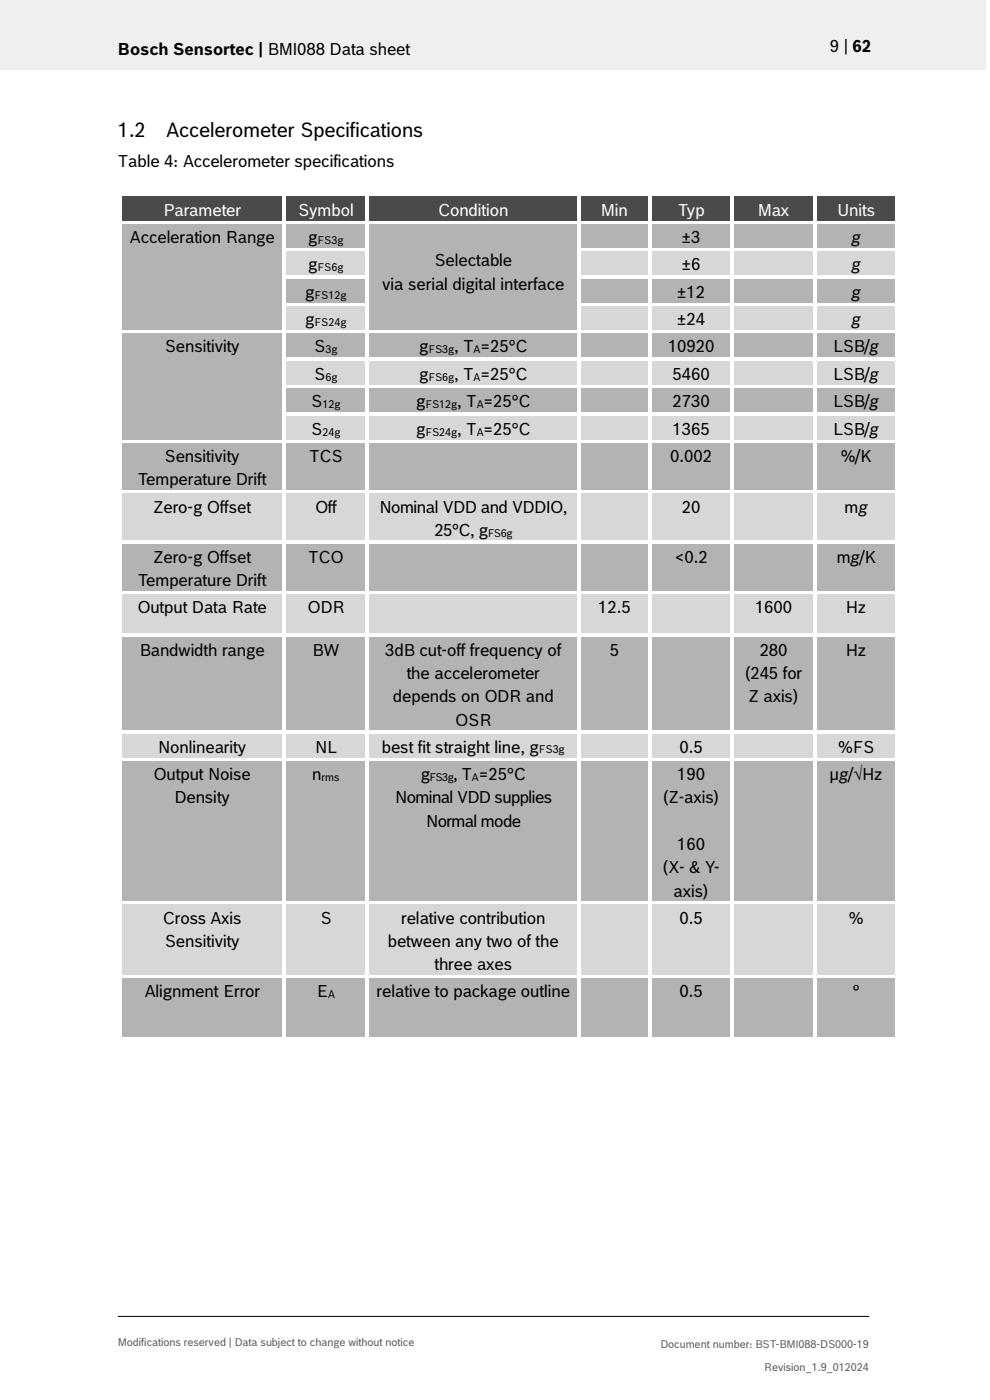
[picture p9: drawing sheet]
<svg xmlns="http://www.w3.org/2000/svg" width="210mm" height="297mm" viewBox="0 0 210 297" stroke-linecap="round" stroke-linejoin="round" font-family="sans-serif">
<defs><g id="words">
<g font-size="4.2">
<text x="25" y="29">1.2</text>
<text x="35.2" y="29">Accelerometer Specifications</text>
</g>
<g font-size="3.5">
<text x="25" y="11.6">Bosch Sensortec | BMI088 Data sheet</text>
<text x="176" y="11">9 | 62</text>
<text x="25" y="35.3">Table 4: Accelerometer specifications</text>
<text x="27.5" y="51.6">Acceleration Range</text>
<text x="65.4" y="51.6">g</text>
<text x="144.7" y="51.6">±3</text>
<text x="180.6" y="51.6">g</text>
<text x="65.4" y="57.4">g</text>
<text x="92.2" y="56.5">Selectable</text>
<text x="144.7" y="57.4">±6</text>
<text x="180.6" y="57.4">g</text>
<text x="64.8" y="63.2">g</text>
<text x="81.1" y="61.4">via serial digital interface</text>
<text x="143.7" y="63.2">±12</text>
<text x="180.6" y="63.2">g</text>
<text x="64.8" y="69">g</text>
<text x="143.7" y="69">±24</text>
<text x="180.6" y="69">g</text>
<text x="34.9" y="74.8">Sensitivity</text>
<text x="66.7" y="74.8">S</text>
<text x="88.9" y="74.8">g</text>
<text x="96.4" y="74.8">, T =25°C</text>
<text x="141.7" y="74.8">10920</text>
<text x="176.8" y="74.8">LSB/g</text>
<text x="66.7" y="80.6">S</text>
<text x="88.9" y="80.6">g</text>
<text x="96.4" y="80.6">, T =25°C</text>
<text x="142.7" y="80.6">5460</text>
<text x="176.8" y="80.6">LSB/g</text>
<text x="66" y="86.4">S</text>
<text x="88.3" y="86.4">g</text>
<text x="97" y="86.4">, T =25°C</text>
<text x="142.7" y="86.4">2730</text>
<text x="176.8" y="86.4">LSB/g</text>
<text x="66" y="92.2">S</text>
<text x="88.3" y="92.2">g</text>
<text x="97" y="92.2">, T =25°C</text>
<text x="142.7" y="92.2">1365</text>
<text x="176.8" y="92.2">LSB/g</text>
<text x="34.9" y="98.1">Sensitivity</text>
<text x="65.6" y="98.1">TCS</text>
<text x="142.2" y="98.1">0.002</text>
<text x="178.4" y="98.1">%/K</text>
<text x="29.3" y="103">Temperature Drift</text>
<text x="32.5" y="108.7">Zero-g Offset</text>
<text x="66.8" y="108.7">Off</text>
<text x="80.5" y="108.7">Nominal VDD and VDDIO,</text>
<text x="92.1" y="113.7">25°C, g</text>
<text x="144.7" y="108.7">20</text>
<text x="179.2" y="108.7">mg</text>
<text x="32.5" y="119.4">Zero-g Offset</text>
<text x="65.4" y="119.4">TCO</text>
<text x="143.1" y="119.4">&lt;0.2</text>
<text x="177.5" y="119.4">mg/K</text>
<text x="29.3" y="124.3">Temperature Drift</text>
<text x="29.1" y="130.1">Output Data Rate</text>
<text x="65.2" y="130.1">ODR</text>
<text x="126.9" y="130.1">12.5</text>
<text x="160.2" y="130.1">1600</text>
<text x="179.5" y="130.1">Hz</text>
<text x="29.6" y="139.1">Bandwidth range</text>
<text x="66.3" y="139.1">BW</text>
<text x="81.7" y="139.1">3dB cut-off frequency of</text>
<text x="129.3" y="139.1">5</text>
<text x="161.2" y="139.1">280</text>
<text x="179.5" y="139.1">Hz</text>
<text x="83.3" y="149">depends on ODR and</text>
<text x="86.3" y="144.1">the accelerometer</text>
<text x="158" y="144.1">(245 for</text>
<text x="158.8" y="149">Z axis)</text>
<text x="96.6" y="154">OSR</text>
<text x="33.6" y="159.7">Nonlinearity</text>
<text x="66.9" y="159.7">NL</text>
<text x="81" y="159.7">best fit straight line, g</text>
<text x="144.1" y="159.7">0.5</text>
<text x="177.8" y="159.7">%FS</text>
<text x="32.6" y="165.5">Output Noise</text>
<text x="66.3" y="165.5">n</text>
<text x="89.3" y="165.5">g</text>
<text x="96.2" y="165.5">, T =25°C</text>
<text x="143.7" y="165.5">190</text>
<text x="176" y="165.5">µg/√Hz</text>
<text x="37" y="170.5">Density</text>
<text x="83.8" y="170.5">Nominal VDD supplies</text>
<text x="140.6" y="170.5">(Z-axis)</text>
<text x="90.4" y="175.4">Normal mode</text>
<text x="140.5" y="185.3">(X- &amp; Y-</text>
<text x="143.7" y="180.3">160</text>
<text x="142.9" y="190.2">axis)</text>
<text x="34.5" y="195.9">Cross Axis</text>
<text x="68" y="195.9">S</text>
<text x="85.1" y="195.9">relative contribution</text>
<text x="144.1" y="195.9">0.5</text>
<text x="180" y="195.9">%</text>
<text x="34.9" y="200.9">Sensitivity</text>
<text x="82.3" y="200.9">between any two of the</text>
<text x="92.2" y="205.8">three axes</text>
<text x="30.6" y="211.5">Alignment Error</text>
<text x="67.2" y="211.5">E</text>
<text x="79.9" y="211.5">relative to package outline</text>
<text x="144.1" y="211.5">0.5</text>
<text x="180.9" y="211.5">°</text>
</g>
<g font-size="3.5" fill="#fff">
<text x="34.6" y="45.7">Parameter</text>
<text x="63.2" y="45.7">Symbol</text>
<text x="92.9" y="45.7">Condition</text>
<text x="127.5" y="45.7">Min</text>
<text x="143.8" y="45.7">Typ</text>
<text x="160.8" y="45.7">Max</text>
<text x="177.6" y="45.7">Units</text>
</g>
<g font-size="2.3">
<text x="67.4" y="51.7">FS3g</text>
<text x="67.4" y="57.5">FS6g</text>
<text x="66.7" y="63.3">FS12g</text>
<text x="66.7" y="69.2">FS24g</text>
<text x="69" y="75">3g</text>
<text x="90.9" y="75">FS3g</text>
<text x="100.4" y="75">A</text>
<text x="69" y="80.8">6g</text>
<text x="90.9" y="80.8">FS6g</text>
<text x="100.4" y="80.8">A</text>
<text x="68.4" y="86.6">12g</text>
<text x="90.3" y="86.6">FS12g</text>
<text x="101" y="86.6">A</text>
<text x="68.4" y="92.4">24g</text>
<text x="90.3" y="92.4">FS24g</text>
<text x="101" y="92.4">A</text>
<text x="103.5" y="113.8">FS6g</text>
<text x="114.3" y="159.9">FS3g</text>
<text x="68.2" y="165.7">rms</text>
<text x="91.1" y="165.7">FS3g</text>
<text x="100.1" y="165.7">A</text>
<text x="69.6" y="211.7">A</text>
</g>
<g font-size="2.3" fill="#535f6b">
<text x="25" y="285.5">Modifications reserved | Data subject to change without notice</text>
<text x="140.1" y="285.9">Document number: BST-BMI088-DS000-19</text>
<text x="162.1" y="290.9">Revision_1.9_012024</text>
</g>
</g></defs>
<path d="M0 0h209.1v14.8h-209.1z" fill="#efeff0"/>
<path d="M25 279.3h159.4" fill="none" stroke="#000" stroke-width=".21"/>
<g fill="#424c58">
<path d="M25.8 41.8h34.1v5h-34.1z" fill-rule="evenodd"/>
<path d="M60.7 41.8h16.8v5h-16.8z" fill-rule="evenodd"/>
<path d="M78.3 41.8h44.2v5h-44.2z" fill-rule="evenodd"/>
<path d="M123.3 41.8h14.2v5h-14.2z" fill-rule="evenodd"/>
<path d="M138.2 41.8h16.8v5h-16.8z" fill-rule="evenodd"/>
<path d="M155.7 41.8h16.8v5h-16.8z" fill-rule="evenodd"/>
<path d="M173.2 41.8h16.8v5h-16.8z" fill-rule="evenodd"/>
</g>
<g fill="#424c58">
<path d="M27.3 41.8h31.1v4.9h-31.1z"/>
<path d="M62.3 41.8h13.7v4.9h-13.7z"/>
<path d="M79.8 41.8h41.1v4.9h-41.1z"/>
<path d="M124.8 41.8h11.2v4.9h-11.2z"/>
<path d="M139.8 41.8h13.6v4.9h-13.6z"/>
<path d="M157.2 41.8h13.8v4.9h-13.8z"/>
<path d="M174.8 41.8h13.6v4.9h-13.6z"/>
</g>
<g fill="#fff">
<path d="M25 41h.8v.8h-.8z" fill-rule="evenodd"/>
<path d="M25 41h.8v.8h-.8z" fill-rule="evenodd"/>
<path d="M25.8 41h34.1v.8h-34.1z" fill-rule="evenodd"/>
</g>
<path d="M25.8 41.8h34.1" fill="none" stroke="#424c58" stroke-width=".21"/>
<path d="M59.9 41.8h.8z" fill="#fff"/>
<g fill="#fff">
<path d="M59.9 41h.8v.8h-.8z" fill-rule="evenodd"/>
<path d="M60.7 41h16.8v.8h-16.8z" fill-rule="evenodd"/>
</g>
<path d="M60.7 41.8h16.8" fill="none" stroke="#424c58" stroke-width=".21"/>
<path d="M77.5 41.8h.8z" fill="#fff"/>
<g fill="#fff">
<path d="M77.5 41h.8v.8h-.8z" fill-rule="evenodd"/>
<path d="M78.3 41h44.2v.8h-44.2z" fill-rule="evenodd"/>
</g>
<path d="M78.3 41.8h44.2" fill="none" stroke="#424c58" stroke-width=".21"/>
<path d="M122.5 41.8h.8z" fill="#fff"/>
<g fill="#fff">
<path d="M122.5 41h.8v.8h-.8z" fill-rule="evenodd"/>
<path d="M123.3 41h14.2v.8h-14.2z" fill-rule="evenodd"/>
</g>
<path d="M123.3 41.8h14.2" fill="none" stroke="#424c58" stroke-width=".21"/>
<path d="M137.5 41.8h.7z" fill="#fff"/>
<g fill="#fff">
<path d="M137.5 41h.7v.8h-.7z" fill-rule="evenodd"/>
<path d="M138.2 41h16.8v.8h-16.8z" fill-rule="evenodd"/>
</g>
<path d="M138.2 41.8h16.8" fill="none" stroke="#424c58" stroke-width=".21"/>
<path d="M155 41.8h.7z" fill="#fff"/>
<g fill="#fff">
<path d="M155 41h.7v.8h-.7z" fill-rule="evenodd"/>
<path d="M155.7 41h16.8v.8h-16.8z" fill-rule="evenodd"/>
</g>
<path d="M155.7 41.8h16.8" fill="none" stroke="#424c58" stroke-width=".21"/>
<path d="M172.5 41.8h.7z" fill="#fff"/>
<g fill="#fff">
<path d="M172.5 41h.7v.8h-.7z" fill-rule="evenodd"/>
<path d="M173.2 41h16.8v.8h-16.8z" fill-rule="evenodd"/>
</g>
<path d="M173.2 41.8h16.8" fill="none" stroke="#424c58" stroke-width=".21"/>
<g fill="#fff">
<path d="M190 41h.8v.8h-.8z" fill-rule="evenodd"/>
<path d="M190 41h.8v.8h-.8z" fill-rule="evenodd"/>
<path d="M25 41.8h.8v5h-.8z" fill-rule="evenodd"/>
<path d="M59.9 41.8h.8v5h-.8z" fill-rule="evenodd"/>
<path d="M77.5 41.8h.8v5h-.8z" fill-rule="evenodd"/>
<path d="M122.5 41.8h.8v5h-.8z" fill-rule="evenodd"/>
<path d="M137.5 41.8h.7v5h-.7z" fill-rule="evenodd"/>
<path d="M155 41.8h.7v5h-.7z" fill-rule="evenodd"/>
<path d="M172.5 41.8h.7v5h-.7z" fill-rule="evenodd"/>
<path d="M190 41.8h.8v5h-.8z" fill-rule="evenodd"/>
</g>
<g fill="#b2b3b5">
<path d="M25.8 47.6h34.1v22.4h-34.1z" fill-rule="evenodd"/>
<path d="M60.7 47.6h16.8v5h-16.8z" fill-rule="evenodd"/>
<path d="M78.3 47.6h44.2v22.4h-44.2z" fill-rule="evenodd"/>
<path d="M79.8 52.5h41.1v5h-41.1z" fill-rule="evenodd"/>
<path d="M79.8 57.5h41.1v4.9h-41.1z" fill-rule="evenodd"/>
<path d="M123.3 47.6h14.2v5h-14.2z" fill-rule="evenodd"/>
<path d="M138.2 47.6h16.8v5h-16.8z" fill-rule="evenodd"/>
<path d="M155.7 47.6h16.8v5h-16.8z" fill-rule="evenodd"/>
<path d="M173.2 47.6h16.8v5h-16.8z" fill-rule="evenodd"/>
</g>
<g fill="#b2b3b5">
<path d="M27.3 47.6h31.1v4.9h-31.1z"/>
<path d="M62.3 47.6h13.7v4.9h-13.7z"/>
<path d="M79.8 47.6h41.1v4.9h-41.1z"/>
<path d="M124.8 47.6h11.2v4.9h-11.2z"/>
<path d="M139.8 47.6h13.6v4.9h-13.6z"/>
<path d="M157.2 47.6h13.8v4.9h-13.8z"/>
<path d="M174.8 47.6h13.6v4.9h-13.6z"/>
</g>
<g fill="#fff">
<path d="M25 46.8h.8v.8h-.8z" fill-rule="evenodd"/>
<path d="M25.8 46.8h34.1v.8h-34.1z" fill-rule="evenodd"/>
</g>
<path d="M25.8 47.6h34.1" fill="none" stroke="#b2b3b5" stroke-width=".21"/>
<g fill="#fff">
<path d="M59.9 46.8h.8v.8h-.8z" fill-rule="evenodd"/>
<path d="M60.7 46.8h16.8v.8h-16.8z" fill-rule="evenodd"/>
</g>
<path d="M60.7 47.6h16.8" fill="none" stroke="#b2b3b5" stroke-width=".21"/>
<g fill="#fff">
<path d="M77.5 46.8h.8v.8h-.8z" fill-rule="evenodd"/>
<path d="M78.3 46.8h44.2v.8h-44.2z" fill-rule="evenodd"/>
</g>
<path d="M78.3 47.6h44.2" fill="none" stroke="#b2b3b5" stroke-width=".21"/>
<g fill="#fff">
<path d="M122.5 46.8h.8v.8h-.8z" fill-rule="evenodd"/>
<path d="M123.3 46.8h14.2v.8h-14.2z" fill-rule="evenodd"/>
</g>
<path d="M123.3 47.6h14.2" fill="none" stroke="#b2b3b5" stroke-width=".21"/>
<g fill="#fff">
<path d="M137.5 46.8h.7v.8h-.7z" fill-rule="evenodd"/>
<path d="M138.2 46.8h16.8v.8h-16.8z" fill-rule="evenodd"/>
</g>
<path d="M138.2 47.6h16.8" fill="none" stroke="#b2b3b5" stroke-width=".21"/>
<g fill="#fff">
<path d="M155 46.8h.7v.8h-.7z" fill-rule="evenodd"/>
<path d="M155.7 46.8h16.8v.8h-16.8z" fill-rule="evenodd"/>
</g>
<path d="M155.7 47.6h16.8" fill="none" stroke="#b2b3b5" stroke-width=".21"/>
<g fill="#fff">
<path d="M172.5 46.8h.7v.8h-.7z" fill-rule="evenodd"/>
<path d="M173.2 46.8h16.8v.8h-16.8z" fill-rule="evenodd"/>
</g>
<path d="M173.2 47.6h16.8" fill="none" stroke="#b2b3b5" stroke-width=".21"/>
<g fill="#fff">
<path d="M190 46.8h.8v.8h-.8z" fill-rule="evenodd"/>
<path d="M25 47.6h.8v5h-.8z" fill-rule="evenodd"/>
<path d="M59.9 47.6h.8v5h-.8z" fill-rule="evenodd"/>
<path d="M77.5 47.6h.8v5h-.8z" fill-rule="evenodd"/>
<path d="M122.5 47.6h.8v5h-.8z" fill-rule="evenodd"/>
<path d="M137.5 47.6h.7v5h-.7z" fill-rule="evenodd"/>
<path d="M155 47.6h.7v5h-.7z" fill-rule="evenodd"/>
<path d="M172.5 47.6h.7v5h-.7z" fill-rule="evenodd"/>
<path d="M190 47.6h.8v5h-.8z" fill-rule="evenodd"/>
</g>
<g fill="#d7d7da">
<path d="M60.7 53.4h16.8v5h-16.8z" fill-rule="evenodd"/>
<path d="M123.3 53.4h14.2v5h-14.2z" fill-rule="evenodd"/>
<path d="M138.2 53.4h16.8v5h-16.8z" fill-rule="evenodd"/>
<path d="M155.7 53.4h16.8v5h-16.8z" fill-rule="evenodd"/>
<path d="M173.2 53.4h16.8v5h-16.8z" fill-rule="evenodd"/>
</g>
<g fill="#d7d7da">
<path d="M62.3 53.4h13.7v5h-13.7z"/>
<path d="M124.8 53.4h11.2v5h-11.2z"/>
<path d="M139.8 53.4h13.6v5h-13.6z"/>
<path d="M157.2 53.4h13.8v5h-13.8z"/>
<path d="M174.8 53.4h13.6v5h-13.6z"/>
</g>
<g fill="#fff">
<path d="M25 52.6h.8v.8h-.8z" fill-rule="evenodd"/>
<path d="M59.9 52.6h.8v.8h-.8z" fill-rule="evenodd"/>
<path d="M60.7 52.6h16.8v.8h-16.8z" fill-rule="evenodd"/>
</g>
<path d="M60.7 53.4h16.8" fill="none" stroke="#d7d7da" stroke-width=".21"/>
<g fill="#fff">
<path d="M77.5 52.6h.8v.8h-.8z" fill-rule="evenodd"/>
<path d="M122.5 52.6h.8v.8h-.8z" fill-rule="evenodd"/>
<path d="M123.3 52.6h14.2v.8h-14.2z" fill-rule="evenodd"/>
</g>
<path d="M123.3 53.4h14.2" fill="none" stroke="#d7d7da" stroke-width=".21"/>
<g fill="#fff">
<path d="M137.5 52.6h.7v.8h-.7z" fill-rule="evenodd"/>
<path d="M138.2 52.6h16.8v.8h-16.8z" fill-rule="evenodd"/>
</g>
<path d="M138.2 53.4h16.8" fill="none" stroke="#d7d7da" stroke-width=".21"/>
<g fill="#fff">
<path d="M155 52.6h.7v.8h-.7z" fill-rule="evenodd"/>
<path d="M155.7 52.6h16.8v.8h-16.8z" fill-rule="evenodd"/>
</g>
<path d="M155.7 53.4h16.8" fill="none" stroke="#d7d7da" stroke-width=".21"/>
<g fill="#fff">
<path d="M172.5 52.6h.7v.8h-.7z" fill-rule="evenodd"/>
<path d="M173.2 52.6h16.8v.8h-16.8z" fill-rule="evenodd"/>
</g>
<path d="M173.2 53.4h16.8" fill="none" stroke="#d7d7da" stroke-width=".21"/>
<g fill="#fff">
<path d="M190 52.6h.8v.8h-.8z" fill-rule="evenodd"/>
<path d="M25 53.4h.8v5h-.8z" fill-rule="evenodd"/>
<path d="M59.9 53.4h.8v5h-.8z" fill-rule="evenodd"/>
<path d="M77.5 53.4h.8v5h-.8z" fill-rule="evenodd"/>
<path d="M122.5 53.4h.8v5h-.8z" fill-rule="evenodd"/>
<path d="M137.5 53.4h.7v5h-.7z" fill-rule="evenodd"/>
<path d="M155 53.4h.7v5h-.7z" fill-rule="evenodd"/>
<path d="M172.5 53.4h.7v5h-.7z" fill-rule="evenodd"/>
<path d="M190 53.4h.8v5h-.8z" fill-rule="evenodd"/>
</g>
<g fill="#b2b3b5">
<path d="M60.7 59.2h16.8v5h-16.8z" fill-rule="evenodd"/>
<path d="M123.3 59.2h14.2v5h-14.2z" fill-rule="evenodd"/>
<path d="M138.2 59.2h16.8v5h-16.8z" fill-rule="evenodd"/>
<path d="M155.7 59.2h16.8v5h-16.8z" fill-rule="evenodd"/>
<path d="M173.2 59.2h16.8v5h-16.8z" fill-rule="evenodd"/>
</g>
<g fill="#b2b3b5">
<path d="M62.3 59.2h13.7v5h-13.7z"/>
<path d="M124.8 59.2h11.2v5h-11.2z"/>
<path d="M139.8 59.2h13.6v5h-13.6z"/>
<path d="M157.2 59.2h13.8v5h-13.8z"/>
<path d="M174.8 59.2h13.6v5h-13.6z"/>
</g>
<g fill="#fff">
<path d="M25 58.4h.8v.8h-.8z" fill-rule="evenodd"/>
<path d="M59.9 58.4h.8v.8h-.8z" fill-rule="evenodd"/>
<path d="M60.7 58.4h16.8v.8h-16.8z" fill-rule="evenodd"/>
</g>
<path d="M60.7 59.2h16.8" fill="none" stroke="#b2b3b5" stroke-width=".21"/>
<g fill="#fff">
<path d="M77.5 58.4h.8v.8h-.8z" fill-rule="evenodd"/>
<path d="M122.5 58.4h.8v.8h-.8z" fill-rule="evenodd"/>
<path d="M123.3 58.4h14.2v.8h-14.2z" fill-rule="evenodd"/>
</g>
<path d="M123.3 59.2h14.2" fill="none" stroke="#b2b3b5" stroke-width=".21"/>
<g fill="#fff">
<path d="M137.5 58.4h.7v.8h-.7z" fill-rule="evenodd"/>
<path d="M138.2 58.4h16.8v.8h-16.8z" fill-rule="evenodd"/>
</g>
<path d="M138.2 59.2h16.8" fill="none" stroke="#b2b3b5" stroke-width=".21"/>
<g fill="#fff">
<path d="M155 58.4h.7v.8h-.7z" fill-rule="evenodd"/>
<path d="M155.7 58.4h16.8v.8h-16.8z" fill-rule="evenodd"/>
</g>
<path d="M155.7 59.2h16.8" fill="none" stroke="#b2b3b5" stroke-width=".21"/>
<g fill="#fff">
<path d="M172.5 58.4h.7v.8h-.7z" fill-rule="evenodd"/>
<path d="M173.2 58.4h16.8v.8h-16.8z" fill-rule="evenodd"/>
</g>
<path d="M173.2 59.2h16.8" fill="none" stroke="#b2b3b5" stroke-width=".21"/>
<g fill="#fff">
<path d="M190 58.4h.8v.8h-.8z" fill-rule="evenodd"/>
<path d="M25 59.2h.8v5h-.8z" fill-rule="evenodd"/>
<path d="M59.9 59.2h.8v5h-.8z" fill-rule="evenodd"/>
<path d="M77.5 59.2h.8v5h-.8z" fill-rule="evenodd"/>
<path d="M122.5 59.2h.8v5h-.8z" fill-rule="evenodd"/>
<path d="M137.5 59.2h.7v5h-.7z" fill-rule="evenodd"/>
<path d="M155 59.2h.7v5h-.7z" fill-rule="evenodd"/>
<path d="M172.5 59.2h.7v5h-.7z" fill-rule="evenodd"/>
<path d="M190 59.2h.8v5h-.8z" fill-rule="evenodd"/>
</g>
<g fill="#d7d7da">
<path d="M60.7 65h16.8v5h-16.8z" fill-rule="evenodd"/>
<path d="M123.3 65h14.2v5h-14.2z" fill-rule="evenodd"/>
<path d="M138.2 65h16.8v5h-16.8z" fill-rule="evenodd"/>
<path d="M155.7 65h16.8v5h-16.8z" fill-rule="evenodd"/>
<path d="M173.2 65h16.8v5h-16.8z" fill-rule="evenodd"/>
</g>
<g fill="#d7d7da">
<path d="M62.3 65h13.7v5h-13.7z"/>
<path d="M124.8 65h11.2v5h-11.2z"/>
<path d="M139.8 65h13.6v5h-13.6z"/>
<path d="M157.2 65h13.8v5h-13.8z"/>
<path d="M174.8 65h13.6v5h-13.6z"/>
</g>
<g fill="#fff">
<path d="M25 64.2h.8v.8h-.8z" fill-rule="evenodd"/>
<path d="M59.9 64.2h.8v.8h-.8z" fill-rule="evenodd"/>
<path d="M60.7 64.2h16.8v.8h-16.8z" fill-rule="evenodd"/>
</g>
<path d="M60.7 65h16.8" fill="none" stroke="#d7d7da" stroke-width=".21"/>
<g fill="#fff">
<path d="M77.5 64.2h.8v.8h-.8z" fill-rule="evenodd"/>
<path d="M122.5 64.2h.8v.8h-.8z" fill-rule="evenodd"/>
<path d="M123.3 64.2h14.2v.8h-14.2z" fill-rule="evenodd"/>
</g>
<path d="M123.3 65h14.2" fill="none" stroke="#d7d7da" stroke-width=".21"/>
<g fill="#fff">
<path d="M137.5 64.2h.7v.8h-.7z" fill-rule="evenodd"/>
<path d="M138.2 64.2h16.8v.8h-16.8z" fill-rule="evenodd"/>
</g>
<path d="M138.2 65h16.8" fill="none" stroke="#d7d7da" stroke-width=".21"/>
<g fill="#fff">
<path d="M155 64.2h.7v.8h-.7z" fill-rule="evenodd"/>
<path d="M155.7 64.2h16.8v.8h-16.8z" fill-rule="evenodd"/>
</g>
<path d="M155.7 65h16.8" fill="none" stroke="#d7d7da" stroke-width=".21"/>
<g fill="#fff">
<path d="M172.5 64.2h.7v.8h-.7z" fill-rule="evenodd"/>
<path d="M173.2 64.2h16.8v.8h-16.8z" fill-rule="evenodd"/>
</g>
<path d="M173.2 65h16.8" fill="none" stroke="#d7d7da" stroke-width=".21"/>
<g fill="#fff">
<path d="M190 64.2h.8v.8h-.8z" fill-rule="evenodd"/>
<path d="M25 65h.8v5h-.8z" fill-rule="evenodd"/>
<path d="M59.9 65h.8v5h-.8z" fill-rule="evenodd"/>
<path d="M77.5 65h.8v5h-.8z" fill-rule="evenodd"/>
<path d="M122.5 65h.8v5h-.8z" fill-rule="evenodd"/>
<path d="M137.5 65h.7v5h-.7z" fill-rule="evenodd"/>
<path d="M155 65h.7v5h-.7z" fill-rule="evenodd"/>
<path d="M172.5 65h.7v5h-.7z" fill-rule="evenodd"/>
<path d="M190 65h.8v5h-.8z" fill-rule="evenodd"/>
</g>
<g fill="#b2b3b5">
<path d="M25.8 70.8h34.1v22.5h-34.1z" fill-rule="evenodd"/>
<path d="M60.7 70.8h16.8v5h-16.8z" fill-rule="evenodd"/>
<path d="M78.3 70.8h44.2v5h-44.2z" fill-rule="evenodd"/>
<path d="M123.3 70.8h14.2v5h-14.2z" fill-rule="evenodd"/>
<path d="M138.2 70.8h16.8v5h-16.8z" fill-rule="evenodd"/>
<path d="M155.7 70.8h16.8v5h-16.8z" fill-rule="evenodd"/>
<path d="M173.2 70.8h16.8v5h-16.8z" fill-rule="evenodd"/>
</g>
<g fill="#b2b3b5">
<path d="M27.3 70.8h31.1v5h-31.1z"/>
<path d="M62.3 70.8h13.7v5h-13.7z"/>
<path d="M79.8 70.8h41.1v5h-41.1z"/>
<path d="M124.8 70.8h11.2v5h-11.2z"/>
<path d="M139.8 70.8h13.6v5h-13.6z"/>
<path d="M157.2 70.8h13.8v5h-13.8z"/>
<path d="M174.8 70.8h13.6v5h-13.6z"/>
</g>
<g fill="#fff">
<path d="M25 70h.8v.8h-.8z" fill-rule="evenodd"/>
<path d="M25.8 70h34.1v.8h-34.1z" fill-rule="evenodd"/>
</g>
<path d="M25.8 70.8h34.1" fill="none" stroke="#b2b3b5" stroke-width=".21"/>
<g fill="#fff">
<path d="M59.9 70h.8v.8h-.8z" fill-rule="evenodd"/>
<path d="M60.7 70h16.8v.8h-16.8z" fill-rule="evenodd"/>
</g>
<path d="M60.7 70.8h16.8" fill="none" stroke="#b2b3b5" stroke-width=".21"/>
<g fill="#fff">
<path d="M77.5 70h.8v.8h-.8z" fill-rule="evenodd"/>
<path d="M78.3 70h44.2v.8h-44.2z" fill-rule="evenodd"/>
</g>
<path d="M78.3 70.8h44.2" fill="none" stroke="#b2b3b5" stroke-width=".21"/>
<g fill="#fff">
<path d="M122.5 70h.8v.8h-.8z" fill-rule="evenodd"/>
<path d="M123.3 70h14.2v.8h-14.2z" fill-rule="evenodd"/>
</g>
<path d="M123.3 70.8h14.2" fill="none" stroke="#b2b3b5" stroke-width=".21"/>
<g fill="#fff">
<path d="M137.5 70h.7v.8h-.7z" fill-rule="evenodd"/>
<path d="M138.2 70h16.8v.8h-16.8z" fill-rule="evenodd"/>
</g>
<path d="M138.2 70.8h16.8" fill="none" stroke="#b2b3b5" stroke-width=".21"/>
<g fill="#fff">
<path d="M155 70h.7v.8h-.7z" fill-rule="evenodd"/>
<path d="M155.7 70h16.8v.8h-16.8z" fill-rule="evenodd"/>
</g>
<path d="M155.7 70.8h16.8" fill="none" stroke="#b2b3b5" stroke-width=".21"/>
<g fill="#fff">
<path d="M172.5 70h.7v.8h-.7z" fill-rule="evenodd"/>
<path d="M173.2 70h16.8v.8h-16.8z" fill-rule="evenodd"/>
</g>
<path d="M173.2 70.8h16.8" fill="none" stroke="#b2b3b5" stroke-width=".21"/>
<g fill="#fff">
<path d="M190 70h.8v.8h-.8z" fill-rule="evenodd"/>
<path d="M25 70.8h.8v5h-.8z" fill-rule="evenodd"/>
<path d="M59.9 70.8h.8v5h-.8z" fill-rule="evenodd"/>
<path d="M77.5 70.8h.8v5h-.8z" fill-rule="evenodd"/>
<path d="M122.5 70.8h.8v5h-.8z" fill-rule="evenodd"/>
<path d="M137.5 70.8h.7v5h-.7z" fill-rule="evenodd"/>
<path d="M155 70.8h.7v5h-.7z" fill-rule="evenodd"/>
<path d="M172.5 70.8h.7v5h-.7z" fill-rule="evenodd"/>
<path d="M190 70.8h.8v5h-.8z" fill-rule="evenodd"/>
</g>
<g fill="#d7d7da">
<path d="M60.7 76.6h16.8v5.1h-16.8z" fill-rule="evenodd"/>
<path d="M78.3 76.6h44.2v5.1h-44.2z" fill-rule="evenodd"/>
<path d="M123.3 76.6h14.2v5.1h-14.2z" fill-rule="evenodd"/>
<path d="M138.2 76.6h16.8v5.1h-16.8z" fill-rule="evenodd"/>
<path d="M155.7 76.6h16.8v5.1h-16.8z" fill-rule="evenodd"/>
<path d="M173.2 76.6h16.8v5.1h-16.8z" fill-rule="evenodd"/>
</g>
<g fill="#d7d7da">
<path d="M62.3 76.6h13.7v5h-13.7z"/>
<path d="M79.8 76.6h41.1v5h-41.1z"/>
<path d="M124.8 76.6h11.2v5h-11.2z"/>
<path d="M139.8 76.6h13.6v5h-13.6z"/>
<path d="M157.2 76.6h13.8v5h-13.8z"/>
<path d="M174.8 76.6h13.6v5h-13.6z"/>
</g>
<g fill="#fff">
<path d="M25 75.8h.8v.8h-.8z" fill-rule="evenodd"/>
<path d="M59.9 75.8h.8v.8h-.8z" fill-rule="evenodd"/>
<path d="M60.7 75.8h16.8v.8h-16.8z" fill-rule="evenodd"/>
</g>
<path d="M60.7 76.6h16.8" fill="none" stroke="#d7d7da" stroke-width=".21"/>
<g fill="#fff">
<path d="M77.5 75.8h.8v.8h-.8z" fill-rule="evenodd"/>
<path d="M78.3 75.8h44.2v.8h-44.2z" fill-rule="evenodd"/>
</g>
<path d="M78.3 76.6h44.2" fill="none" stroke="#d7d7da" stroke-width=".21"/>
<g fill="#fff">
<path d="M122.5 75.8h.8v.8h-.8z" fill-rule="evenodd"/>
<path d="M123.3 75.8h14.2v.8h-14.2z" fill-rule="evenodd"/>
</g>
<path d="M123.3 76.6h14.2" fill="none" stroke="#d7d7da" stroke-width=".21"/>
<g fill="#fff">
<path d="M137.5 75.8h.7v.8h-.7z" fill-rule="evenodd"/>
<path d="M138.2 75.8h16.8v.8h-16.8z" fill-rule="evenodd"/>
</g>
<path d="M138.2 76.6h16.8" fill="none" stroke="#d7d7da" stroke-width=".21"/>
<g fill="#fff">
<path d="M155 75.8h.7v.8h-.7z" fill-rule="evenodd"/>
<path d="M155.7 75.8h16.8v.8h-16.8z" fill-rule="evenodd"/>
</g>
<path d="M155.7 76.6h16.8" fill="none" stroke="#d7d7da" stroke-width=".21"/>
<g fill="#fff">
<path d="M172.5 75.8h.7v.8h-.7z" fill-rule="evenodd"/>
<path d="M173.2 75.8h16.8v.8h-16.8z" fill-rule="evenodd"/>
</g>
<path d="M173.2 76.6h16.8" fill="none" stroke="#d7d7da" stroke-width=".21"/>
<g fill="#fff">
<path d="M190 75.8h.8v.8h-.8z" fill-rule="evenodd"/>
<path d="M25 76.6h.8v5.1h-.8z" fill-rule="evenodd"/>
<path d="M59.9 76.6h.8v5.1h-.8z" fill-rule="evenodd"/>
<path d="M77.5 76.6h.8v5.1h-.8z" fill-rule="evenodd"/>
<path d="M122.5 76.6h.8v5.1h-.8z" fill-rule="evenodd"/>
<path d="M137.5 76.6h.7v5.1h-.7z" fill-rule="evenodd"/>
<path d="M155 76.6h.7v5.1h-.7z" fill-rule="evenodd"/>
<path d="M172.5 76.6h.7v5.1h-.7z" fill-rule="evenodd"/>
<path d="M190 76.6h.8v5.1h-.8z" fill-rule="evenodd"/>
</g>
<g fill="#b2b3b5">
<path d="M60.7 82.5h16.8v5h-16.8z" fill-rule="evenodd"/>
<path d="M78.3 82.5h44.2v5h-44.2z" fill-rule="evenodd"/>
<path d="M123.3 82.5h14.2v5h-14.2z" fill-rule="evenodd"/>
<path d="M138.2 82.5h16.8v5h-16.8z" fill-rule="evenodd"/>
<path d="M155.7 82.5h16.8v5h-16.8z" fill-rule="evenodd"/>
<path d="M173.2 82.5h16.8v5h-16.8z" fill-rule="evenodd"/>
</g>
<g fill="#b2b3b5">
<path d="M62.3 82.5h13.7v4.9h-13.7z"/>
<path d="M79.8 82.5h41.1v4.9h-41.1z"/>
<path d="M124.8 82.5h11.2v4.9h-11.2z"/>
<path d="M139.8 82.5h13.6v4.9h-13.6z"/>
<path d="M157.2 82.5h13.8v4.9h-13.8z"/>
<path d="M174.8 82.5h13.6v4.9h-13.6z"/>
</g>
<g fill="#fff">
<path d="M25 81.7h.8v.8h-.8z" fill-rule="evenodd"/>
<path d="M59.9 81.7h.8v.8h-.8z" fill-rule="evenodd"/>
<path d="M60.7 81.7h16.8v.7h-16.8z" fill-rule="evenodd"/>
</g>
<path d="M60.7 82.5h16.8" fill="none" stroke="#b2b3b5" stroke-width=".21"/>
<g fill="#fff">
<path d="M77.5 81.7h.8v.8h-.8z" fill-rule="evenodd"/>
<path d="M78.3 81.7h44.2v.7h-44.2z" fill-rule="evenodd"/>
</g>
<path d="M78.3 82.5h44.2" fill="none" stroke="#b2b3b5" stroke-width=".21"/>
<g fill="#fff">
<path d="M122.5 81.7h.8v.8h-.8z" fill-rule="evenodd"/>
<path d="M123.3 81.7h14.2v.7h-14.2z" fill-rule="evenodd"/>
</g>
<path d="M123.3 82.5h14.2" fill="none" stroke="#b2b3b5" stroke-width=".21"/>
<g fill="#fff">
<path d="M137.5 81.7h.7v.8h-.7z" fill-rule="evenodd"/>
<path d="M138.2 81.7h16.8v.7h-16.8z" fill-rule="evenodd"/>
</g>
<path d="M138.2 82.5h16.8" fill="none" stroke="#b2b3b5" stroke-width=".21"/>
<g fill="#fff">
<path d="M155 81.7h.7v.8h-.7z" fill-rule="evenodd"/>
<path d="M155.7 81.7h16.8v.7h-16.8z" fill-rule="evenodd"/>
</g>
<path d="M155.7 82.5h16.8" fill="none" stroke="#b2b3b5" stroke-width=".21"/>
<g fill="#fff">
<path d="M172.5 81.7h.7v.8h-.7z" fill-rule="evenodd"/>
<path d="M173.2 81.7h16.8v.7h-16.8z" fill-rule="evenodd"/>
</g>
<path d="M173.2 82.5h16.8" fill="none" stroke="#b2b3b5" stroke-width=".21"/>
<g fill="#fff">
<path d="M190 81.7h.8v.8h-.8z" fill-rule="evenodd"/>
<path d="M25 82.5h.8v5h-.8z" fill-rule="evenodd"/>
<path d="M59.9 82.5h.8v5h-.8z" fill-rule="evenodd"/>
<path d="M77.5 82.5h.8v5h-.8z" fill-rule="evenodd"/>
<path d="M122.5 82.5h.8v5h-.8z" fill-rule="evenodd"/>
<path d="M137.5 82.5h.7v5h-.7z" fill-rule="evenodd"/>
<path d="M155 82.5h.7v5h-.7z" fill-rule="evenodd"/>
<path d="M172.5 82.5h.7v5h-.7z" fill-rule="evenodd"/>
<path d="M190 82.5h.8v5h-.8z" fill-rule="evenodd"/>
</g>
<g fill="#d7d7da">
<path d="M60.7 88.3h16.8v5h-16.8z" fill-rule="evenodd"/>
<path d="M78.3 88.3h44.2v5h-44.2z" fill-rule="evenodd"/>
<path d="M123.3 88.3h14.2v5h-14.2z" fill-rule="evenodd"/>
<path d="M138.2 88.3h16.8v5h-16.8z" fill-rule="evenodd"/>
<path d="M155.7 88.3h16.8v5h-16.8z" fill-rule="evenodd"/>
<path d="M173.2 88.3h16.8v5h-16.8z" fill-rule="evenodd"/>
</g>
<g fill="#d7d7da">
<path d="M62.3 88.3h13.7v4.9h-13.7z"/>
<path d="M79.8 88.3h41.1v4.9h-41.1z"/>
<path d="M124.8 88.3h11.2v4.9h-11.2z"/>
<path d="M139.8 88.3h13.6v4.9h-13.6z"/>
<path d="M157.2 88.3h13.8v4.9h-13.8z"/>
<path d="M174.8 88.3h13.6v4.9h-13.6z"/>
</g>
<g fill="#fff">
<path d="M25 87.5h.8v.8h-.8z" fill-rule="evenodd"/>
<path d="M59.9 87.5h.8v.8h-.8z" fill-rule="evenodd"/>
<path d="M60.7 87.5h16.8v.8h-16.8z" fill-rule="evenodd"/>
</g>
<path d="M60.7 88.3h16.8" fill="none" stroke="#d7d7da" stroke-width=".21"/>
<g fill="#fff">
<path d="M77.5 87.5h.8v.8h-.8z" fill-rule="evenodd"/>
<path d="M78.3 87.5h44.2v.8h-44.2z" fill-rule="evenodd"/>
</g>
<path d="M78.3 88.3h44.2" fill="none" stroke="#d7d7da" stroke-width=".21"/>
<g fill="#fff">
<path d="M122.5 87.5h.8v.8h-.8z" fill-rule="evenodd"/>
<path d="M123.3 87.5h14.2v.8h-14.2z" fill-rule="evenodd"/>
</g>
<path d="M123.3 88.3h14.2" fill="none" stroke="#d7d7da" stroke-width=".21"/>
<g fill="#fff">
<path d="M137.5 87.5h.7v.8h-.7z" fill-rule="evenodd"/>
<path d="M138.2 87.5h16.8v.8h-16.8z" fill-rule="evenodd"/>
</g>
<path d="M138.2 88.3h16.8" fill="none" stroke="#d7d7da" stroke-width=".21"/>
<g fill="#fff">
<path d="M155 87.5h.7v.8h-.7z" fill-rule="evenodd"/>
<path d="M155.7 87.5h16.8v.8h-16.8z" fill-rule="evenodd"/>
</g>
<path d="M155.7 88.3h16.8" fill="none" stroke="#d7d7da" stroke-width=".21"/>
<g fill="#fff">
<path d="M172.5 87.5h.7v.8h-.7z" fill-rule="evenodd"/>
<path d="M173.2 87.5h16.8v.8h-16.8z" fill-rule="evenodd"/>
</g>
<path d="M173.2 88.3h16.8" fill="none" stroke="#d7d7da" stroke-width=".21"/>
<g fill="#fff">
<path d="M190 87.5h.8v.8h-.8z" fill-rule="evenodd"/>
<path d="M25 88.3h.8v5h-.8z" fill-rule="evenodd"/>
<path d="M59.9 88.3h.8v5h-.8z" fill-rule="evenodd"/>
<path d="M77.5 88.3h.8v5h-.8z" fill-rule="evenodd"/>
<path d="M122.5 88.3h.8v5h-.8z" fill-rule="evenodd"/>
<path d="M137.5 88.3h.7v5h-.7z" fill-rule="evenodd"/>
<path d="M155 88.3h.7v5h-.7z" fill-rule="evenodd"/>
<path d="M172.5 88.3h.7v5h-.7z" fill-rule="evenodd"/>
<path d="M190 88.3h.8v5h-.8z" fill-rule="evenodd"/>
</g>
<g fill="#b2b3b5">
<path d="M25.8 94.1h34.1v9.9h-34.1z" fill-rule="evenodd"/>
<path d="M60.7 94.1h16.8v9.9h-16.8z" fill-rule="evenodd"/>
<path d="M78.3 94.1h44.2v9.9h-44.2z" fill-rule="evenodd"/>
<path d="M123.3 94.1h14.2v9.9h-14.2z" fill-rule="evenodd"/>
<path d="M138.2 94.1h16.8v9.9h-16.8z" fill-rule="evenodd"/>
<path d="M155.7 94.1h16.8v9.9h-16.8z" fill-rule="evenodd"/>
<path d="M173.2 94.1h16.8v9.9h-16.8z" fill-rule="evenodd"/>
</g>
<g fill="#b2b3b5">
<path d="M27.3 94.1h31.1v4.9h-31.1z"/>
<path d="M27.3 99h31.1v5h-31.1z"/>
<path d="M62.3 94.1h13.7v4.9h-13.7z"/>
<path d="M79.8 94.1h41.1v4.9h-41.1z"/>
<path d="M124.8 94.1h11.2v4.9h-11.2z"/>
<path d="M139.8 94.1h13.6v4.9h-13.6z"/>
<path d="M157.2 94.1h13.8v4.9h-13.8z"/>
<path d="M174.8 94.1h13.6v4.9h-13.6z"/>
</g>
<g fill="#fff">
<path d="M25 93.3h.8v.8h-.8z" fill-rule="evenodd"/>
<path d="M25.8 93.3h34.1v.8h-34.1z" fill-rule="evenodd"/>
</g>
<path d="M25.8 94.1h34.1" fill="none" stroke="#b2b3b5" stroke-width=".21"/>
<g fill="#fff">
<path d="M59.9 93.3h.8v.8h-.8z" fill-rule="evenodd"/>
<path d="M60.7 93.3h16.8v.8h-16.8z" fill-rule="evenodd"/>
</g>
<path d="M60.7 94.1h16.8" fill="none" stroke="#b2b3b5" stroke-width=".21"/>
<g fill="#fff">
<path d="M77.5 93.3h.8v.8h-.8z" fill-rule="evenodd"/>
<path d="M78.3 93.3h44.2v.8h-44.2z" fill-rule="evenodd"/>
</g>
<path d="M78.3 94.1h44.2" fill="none" stroke="#b2b3b5" stroke-width=".21"/>
<g fill="#fff">
<path d="M122.5 93.3h.8v.8h-.8z" fill-rule="evenodd"/>
<path d="M123.3 93.3h14.2v.8h-14.2z" fill-rule="evenodd"/>
</g>
<path d="M123.3 94.1h14.2" fill="none" stroke="#b2b3b5" stroke-width=".21"/>
<g fill="#fff">
<path d="M137.5 93.3h.7v.8h-.7z" fill-rule="evenodd"/>
<path d="M138.2 93.3h16.8v.8h-16.8z" fill-rule="evenodd"/>
</g>
<path d="M138.2 94.1h16.8" fill="none" stroke="#b2b3b5" stroke-width=".21"/>
<g fill="#fff">
<path d="M155 93.3h.7v.8h-.7z" fill-rule="evenodd"/>
<path d="M155.7 93.3h16.8v.8h-16.8z" fill-rule="evenodd"/>
</g>
<path d="M155.7 94.1h16.8" fill="none" stroke="#b2b3b5" stroke-width=".21"/>
<g fill="#fff">
<path d="M172.5 93.3h.7v.8h-.7z" fill-rule="evenodd"/>
<path d="M173.2 93.3h16.8v.8h-16.8z" fill-rule="evenodd"/>
</g>
<path d="M173.2 94.1h16.8" fill="none" stroke="#b2b3b5" stroke-width=".21"/>
<g fill="#fff">
<path d="M190 93.3h.8v.8h-.8z" fill-rule="evenodd"/>
<path d="M25 94.1h.8v9.9h-.8z" fill-rule="evenodd"/>
<path d="M59.9 94.1h.8v9.9h-.8z" fill-rule="evenodd"/>
<path d="M77.5 94.1h.8v9.9h-.8z" fill-rule="evenodd"/>
<path d="M122.5 94.1h.8v9.9h-.8z" fill-rule="evenodd"/>
<path d="M137.5 94.1h.7v9.9h-.7z" fill-rule="evenodd"/>
<path d="M155 94.1h.7v9.9h-.7z" fill-rule="evenodd"/>
<path d="M172.5 94.1h.7v9.9h-.7z" fill-rule="evenodd"/>
<path d="M190 94.1h.8v9.9h-.8z" fill-rule="evenodd"/>
</g>
<g fill="#d7d7da">
<path d="M25.8 104.8h34.1v9.9h-34.1z" fill-rule="evenodd"/>
<path d="M60.7 104.8h16.8v9.9h-16.8z" fill-rule="evenodd"/>
<path d="M78.3 104.8h44.2v9.9h-44.2z" fill-rule="evenodd"/>
<path d="M123.3 104.8h14.2v9.9h-14.2z" fill-rule="evenodd"/>
<path d="M138.2 104.8h16.8v9.9h-16.8z" fill-rule="evenodd"/>
<path d="M155.7 104.8h16.8v9.9h-16.8z" fill-rule="evenodd"/>
<path d="M173.2 104.8h16.8v9.9h-16.8z" fill-rule="evenodd"/>
</g>
<g fill="#d7d7da">
<path d="M27.3 104.8h31.1v4.9h-31.1z"/>
<path d="M62.3 104.8h13.7v4.9h-13.7z"/>
<path d="M79.8 104.8h41.1v4.9h-41.1z"/>
<path d="M79.8 109.7h41.1v5h-41.1z"/>
<path d="M124.8 104.8h11.2v4.9h-11.2z"/>
<path d="M139.8 104.8h13.6v4.9h-13.6z"/>
<path d="M157.2 104.8h13.8v4.9h-13.8z"/>
<path d="M174.8 104.8h13.6v4.9h-13.6z"/>
</g>
<g fill="#fff">
<path d="M25 104h.8v.8h-.8z" fill-rule="evenodd"/>
<path d="M25.8 104h34.1v.8h-34.1z" fill-rule="evenodd"/>
</g>
<path d="M25.8 104.8h34.1" fill="none" stroke="#d7d7da" stroke-width=".21"/>
<g fill="#fff">
<path d="M59.9 104h.8v.8h-.8z" fill-rule="evenodd"/>
<path d="M60.7 104h16.8v.8h-16.8z" fill-rule="evenodd"/>
</g>
<path d="M60.7 104.8h16.8" fill="none" stroke="#d7d7da" stroke-width=".21"/>
<g fill="#fff">
<path d="M77.5 104h.8v.8h-.8z" fill-rule="evenodd"/>
<path d="M78.3 104h44.2v.8h-44.2z" fill-rule="evenodd"/>
</g>
<path d="M78.3 104.8h44.2" fill="none" stroke="#d7d7da" stroke-width=".21"/>
<g fill="#fff">
<path d="M122.5 104h.8v.8h-.8z" fill-rule="evenodd"/>
<path d="M123.3 104h14.2v.8h-14.2z" fill-rule="evenodd"/>
</g>
<path d="M123.3 104.8h14.2" fill="none" stroke="#d7d7da" stroke-width=".21"/>
<g fill="#fff">
<path d="M137.5 104h.7v.8h-.7z" fill-rule="evenodd"/>
<path d="M138.2 104h16.8v.8h-16.8z" fill-rule="evenodd"/>
</g>
<path d="M138.2 104.8h16.8" fill="none" stroke="#d7d7da" stroke-width=".21"/>
<g fill="#fff">
<path d="M155 104h.7v.8h-.7z" fill-rule="evenodd"/>
<path d="M155.7 104h16.8v.8h-16.8z" fill-rule="evenodd"/>
</g>
<path d="M155.7 104.8h16.8" fill="none" stroke="#d7d7da" stroke-width=".21"/>
<g fill="#fff">
<path d="M172.5 104h.7v.8h-.7z" fill-rule="evenodd"/>
<path d="M173.2 104h16.8v.8h-16.8z" fill-rule="evenodd"/>
</g>
<path d="M173.2 104.8h16.8" fill="none" stroke="#d7d7da" stroke-width=".21"/>
<g fill="#fff">
<path d="M190 104h.8v.8h-.8z" fill-rule="evenodd"/>
<path d="M25 104.8h.8v9.9h-.8z" fill-rule="evenodd"/>
<path d="M59.9 104.8h.8v9.9h-.8z" fill-rule="evenodd"/>
<path d="M77.5 104.8h.8v9.9h-.8z" fill-rule="evenodd"/>
<path d="M122.5 104.8h.8v9.9h-.8z" fill-rule="evenodd"/>
<path d="M137.5 104.8h.7v9.9h-.7z" fill-rule="evenodd"/>
<path d="M155 104.8h.7v9.9h-.7z" fill-rule="evenodd"/>
<path d="M172.5 104.8h.7v9.9h-.7z" fill-rule="evenodd"/>
<path d="M190 104.8h.8v9.9h-.8z" fill-rule="evenodd"/>
</g>
<g fill="#b2b3b5">
<path d="M25.8 115.4h34.1v9.9h-34.1z" fill-rule="evenodd"/>
<path d="M60.7 115.4h16.8v9.9h-16.8z" fill-rule="evenodd"/>
<path d="M78.3 115.4h44.2v9.9h-44.2z" fill-rule="evenodd"/>
<path d="M123.3 115.4h14.2v9.9h-14.2z" fill-rule="evenodd"/>
<path d="M138.2 115.4h16.8v9.9h-16.8z" fill-rule="evenodd"/>
<path d="M155.7 115.4h16.8v9.9h-16.8z" fill-rule="evenodd"/>
<path d="M173.2 115.4h16.8v9.9h-16.8z" fill-rule="evenodd"/>
</g>
<g fill="#b2b3b5">
<path d="M27.3 115.4h31.1v5h-31.1z"/>
<path d="M27.3 120.4h31.1v4.9h-31.1z"/>
<path d="M62.3 115.4h13.7v5h-13.7z"/>
<path d="M79.8 115.4h41.1v5h-41.1z"/>
<path d="M124.8 115.4h11.2v5h-11.2z"/>
<path d="M139.8 115.4h13.6v5h-13.6z"/>
<path d="M157.2 115.4h13.8v5h-13.8z"/>
<path d="M174.8 115.4h13.6v5h-13.6z"/>
</g>
<g fill="#fff">
<path d="M25 114.7h.8v.8h-.8z" fill-rule="evenodd"/>
<path d="M25.8 114.7h34.1v.7h-34.1z" fill-rule="evenodd"/>
</g>
<path d="M25.8 115.5h34.1" fill="none" stroke="#b2b3b5" stroke-width=".21"/>
<g fill="#fff">
<path d="M59.9 114.7h.8v.8h-.8z" fill-rule="evenodd"/>
<path d="M60.7 114.7h16.8v.7h-16.8z" fill-rule="evenodd"/>
</g>
<path d="M60.7 115.5h16.8" fill="none" stroke="#b2b3b5" stroke-width=".21"/>
<g fill="#fff">
<path d="M77.5 114.7h.8v.8h-.8z" fill-rule="evenodd"/>
<path d="M78.3 114.7h44.2v.7h-44.2z" fill-rule="evenodd"/>
</g>
<path d="M78.3 115.5h44.2" fill="none" stroke="#b2b3b5" stroke-width=".21"/>
<g fill="#fff">
<path d="M122.5 114.7h.8v.8h-.8z" fill-rule="evenodd"/>
<path d="M123.3 114.7h14.2v.7h-14.2z" fill-rule="evenodd"/>
</g>
<path d="M123.3 115.5h14.2" fill="none" stroke="#b2b3b5" stroke-width=".21"/>
<g fill="#fff">
<path d="M137.5 114.7h.7v.8h-.7z" fill-rule="evenodd"/>
<path d="M138.2 114.7h16.8v.7h-16.8z" fill-rule="evenodd"/>
</g>
<path d="M138.2 115.5h16.8" fill="none" stroke="#b2b3b5" stroke-width=".21"/>
<g fill="#fff">
<path d="M155 114.7h.7v.8h-.7z" fill-rule="evenodd"/>
<path d="M155.7 114.7h16.8v.7h-16.8z" fill-rule="evenodd"/>
</g>
<path d="M155.7 115.5h16.8" fill="none" stroke="#b2b3b5" stroke-width=".21"/>
<g fill="#fff">
<path d="M172.5 114.7h.7v.8h-.7z" fill-rule="evenodd"/>
<path d="M173.2 114.7h16.8v.7h-16.8z" fill-rule="evenodd"/>
</g>
<path d="M173.2 115.5h16.8" fill="none" stroke="#b2b3b5" stroke-width=".21"/>
<g fill="#fff">
<path d="M190 114.7h.8v.8h-.8z" fill-rule="evenodd"/>
<path d="M25 115.5h.8v9.8h-.8z" fill-rule="evenodd"/>
<path d="M59.9 115.5h.8v9.8h-.8z" fill-rule="evenodd"/>
<path d="M77.5 115.5h.8v9.8h-.8z" fill-rule="evenodd"/>
<path d="M122.5 115.5h.8v9.8h-.8z" fill-rule="evenodd"/>
<path d="M137.5 115.5h.7v9.8h-.7z" fill-rule="evenodd"/>
<path d="M155 115.5h.7v9.8h-.7z" fill-rule="evenodd"/>
<path d="M172.5 115.5h.7v9.8h-.7z" fill-rule="evenodd"/>
<path d="M190 115.5h.8v9.8h-.8z" fill-rule="evenodd"/>
</g>
<g fill="#d7d7da">
<path d="M25.8 126.1h34.1v8.3h-34.1z" fill-rule="evenodd"/>
<path d="M60.7 126.1h16.8v8.3h-16.8z" fill-rule="evenodd"/>
<path d="M78.3 126.1h44.2v8.3h-44.2z" fill-rule="evenodd"/>
<path d="M123.3 126.1h14.2v8.3h-14.2z" fill-rule="evenodd"/>
<path d="M138.2 126.1h16.8v8.3h-16.8z" fill-rule="evenodd"/>
<path d="M155.7 126.1h16.8v8.3h-16.8z" fill-rule="evenodd"/>
<path d="M173.2 126.1h16.8v8.3h-16.8z" fill-rule="evenodd"/>
</g>
<g fill="#d7d7da">
<path d="M27.3 126.1h31.1v5h-31.1z"/>
<path d="M62.3 126.1h13.7v5h-13.7z"/>
<path d="M79.8 126.1h41.1v5h-41.1z"/>
<path d="M124.8 126.1h11.2v5h-11.2z"/>
<path d="M139.8 126.1h13.6v5h-13.6z"/>
<path d="M157.2 126.1h13.8v5h-13.8z"/>
<path d="M174.8 126.1h13.6v5h-13.6z"/>
</g>
<g fill="#fff">
<path d="M25 125.3h.8v.8h-.8z" fill-rule="evenodd"/>
<path d="M25.8 125.3h34.1v.8h-34.1z" fill-rule="evenodd"/>
</g>
<path d="M25.8 126.1h34.1" fill="none" stroke="#d7d7da" stroke-width=".21"/>
<g fill="#fff">
<path d="M59.9 125.3h.8v.8h-.8z" fill-rule="evenodd"/>
<path d="M60.7 125.3h16.8v.8h-16.8z" fill-rule="evenodd"/>
</g>
<path d="M60.7 126.1h16.8" fill="none" stroke="#d7d7da" stroke-width=".21"/>
<g fill="#fff">
<path d="M77.5 125.3h.8v.8h-.8z" fill-rule="evenodd"/>
<path d="M78.3 125.3h44.2v.8h-44.2z" fill-rule="evenodd"/>
</g>
<path d="M78.3 126.1h44.2" fill="none" stroke="#d7d7da" stroke-width=".21"/>
<g fill="#fff">
<path d="M122.5 125.3h.8v.8h-.8z" fill-rule="evenodd"/>
<path d="M123.3 125.3h14.2v.8h-14.2z" fill-rule="evenodd"/>
</g>
<path d="M123.3 126.1h14.2" fill="none" stroke="#d7d7da" stroke-width=".21"/>
<g fill="#fff">
<path d="M137.5 125.3h.7v.8h-.7z" fill-rule="evenodd"/>
<path d="M138.2 125.3h16.8v.8h-16.8z" fill-rule="evenodd"/>
</g>
<path d="M138.2 126.1h16.8" fill="none" stroke="#d7d7da" stroke-width=".21"/>
<g fill="#fff">
<path d="M155 125.3h.7v.8h-.7z" fill-rule="evenodd"/>
<path d="M155.7 125.3h16.8v.8h-16.8z" fill-rule="evenodd"/>
</g>
<path d="M155.7 126.1h16.8" fill="none" stroke="#d7d7da" stroke-width=".21"/>
<g fill="#fff">
<path d="M172.5 125.3h.7v.8h-.7z" fill-rule="evenodd"/>
<path d="M173.2 125.3h16.8v.8h-16.8z" fill-rule="evenodd"/>
</g>
<path d="M173.2 126.1h16.8" fill="none" stroke="#d7d7da" stroke-width=".21"/>
<g fill="#fff">
<path d="M190 125.3h.8v.8h-.8z" fill-rule="evenodd"/>
<path d="M25 126.1h.8v8.3h-.8z" fill-rule="evenodd"/>
<path d="M59.9 126.1h.8v8.3h-.8z" fill-rule="evenodd"/>
<path d="M77.5 126.1h.8v8.3h-.8z" fill-rule="evenodd"/>
<path d="M122.5 126.1h.8v8.3h-.8z" fill-rule="evenodd"/>
<path d="M137.5 126.1h.7v8.3h-.7z" fill-rule="evenodd"/>
<path d="M155 126.1h.7v8.3h-.7z" fill-rule="evenodd"/>
<path d="M172.5 126.1h.7v8.3h-.7z" fill-rule="evenodd"/>
<path d="M190 126.1h.8v8.3h-.8z" fill-rule="evenodd"/>
</g>
<g fill="#b2b3b5">
<path d="M25.8 135.2h34.1v19.7h-34.1z" fill-rule="evenodd"/>
<path d="M60.7 135.2h16.8v19.7h-16.8z" fill-rule="evenodd"/>
<path d="M78.3 135.2h44.2v19.7h-44.2z" fill-rule="evenodd"/>
<path d="M79.8 140.1h41.1v5h-41.1z" fill-rule="evenodd"/>
<path d="M79.8 145.1h41.1v4.9h-41.1z" fill-rule="evenodd"/>
<path d="M123.3 135.2h14.2v19.7h-14.2z" fill-rule="evenodd"/>
<path d="M138.2 135.2h16.8v19.7h-16.8z" fill-rule="evenodd"/>
<path d="M155.7 135.2h16.8v19.7h-16.8z" fill-rule="evenodd"/>
<path d="M157.2 140.1h13.8v5h-13.8z" fill-rule="evenodd"/>
<path d="M157.2 145.1h13.8v4.9h-13.8z" fill-rule="evenodd"/>
<path d="M173.2 135.2h16.8v19.7h-16.8z" fill-rule="evenodd"/>
</g>
<g fill="#b2b3b5">
<path d="M27.3 135.2h31.1v4.9h-31.1z"/>
<path d="M62.3 135.2h13.7v4.9h-13.7z"/>
<path d="M79.8 135.2h41.1v4.9h-41.1z"/>
<path d="M79.8 150h41.1v4.9h-41.1z"/>
<path d="M124.8 135.2h11.2v4.9h-11.2z"/>
<path d="M139.8 135.2h13.6v4.9h-13.6z"/>
<path d="M157.2 135.2h13.8v4.9h-13.8z"/>
<path d="M174.8 135.2h13.6v4.9h-13.6z"/>
</g>
<g fill="#fff">
<path d="M25 134.4h.8v.8h-.8z" fill-rule="evenodd"/>
<path d="M25.8 134.4h34.1v.8h-34.1z" fill-rule="evenodd"/>
</g>
<path d="M25.8 135.2h34.1" fill="none" stroke="#b2b3b5" stroke-width=".21"/>
<g fill="#fff">
<path d="M59.9 134.4h.8v.8h-.8z" fill-rule="evenodd"/>
<path d="M60.7 134.4h16.8v.8h-16.8z" fill-rule="evenodd"/>
</g>
<path d="M60.7 135.2h16.8" fill="none" stroke="#b2b3b5" stroke-width=".21"/>
<g fill="#fff">
<path d="M77.5 134.4h.8v.8h-.8z" fill-rule="evenodd"/>
<path d="M78.3 134.4h44.2v.8h-44.2z" fill-rule="evenodd"/>
</g>
<path d="M78.3 135.2h44.2" fill="none" stroke="#b2b3b5" stroke-width=".21"/>
<g fill="#fff">
<path d="M122.5 134.4h.8v.8h-.8z" fill-rule="evenodd"/>
<path d="M123.3 134.4h14.2v.8h-14.2z" fill-rule="evenodd"/>
</g>
<path d="M123.3 135.2h14.2" fill="none" stroke="#b2b3b5" stroke-width=".21"/>
<g fill="#fff">
<path d="M137.5 134.4h.7v.8h-.7z" fill-rule="evenodd"/>
<path d="M138.2 134.4h16.8v.8h-16.8z" fill-rule="evenodd"/>
</g>
<path d="M138.2 135.2h16.8" fill="none" stroke="#b2b3b5" stroke-width=".21"/>
<g fill="#fff">
<path d="M155 134.4h.7v.8h-.7z" fill-rule="evenodd"/>
<path d="M155.7 134.4h16.8v.8h-16.8z" fill-rule="evenodd"/>
</g>
<path d="M155.7 135.2h16.8" fill="none" stroke="#b2b3b5" stroke-width=".21"/>
<g fill="#fff">
<path d="M172.5 134.4h.7v.8h-.7z" fill-rule="evenodd"/>
<path d="M173.2 134.4h16.8v.8h-16.8z" fill-rule="evenodd"/>
</g>
<path d="M173.2 135.2h16.8" fill="none" stroke="#b2b3b5" stroke-width=".21"/>
<g fill="#fff">
<path d="M190 134.4h.8v.8h-.8z" fill-rule="evenodd"/>
<path d="M25 135.2h.8v19.7h-.8z" fill-rule="evenodd"/>
<path d="M59.9 135.2h.8v19.7h-.8z" fill-rule="evenodd"/>
<path d="M77.5 135.2h.8v19.7h-.8z" fill-rule="evenodd"/>
<path d="M122.5 135.2h.8v19.7h-.8z" fill-rule="evenodd"/>
<path d="M137.5 135.2h.7v19.7h-.7z" fill-rule="evenodd"/>
<path d="M155 135.2h.7v19.7h-.7z" fill-rule="evenodd"/>
<path d="M172.5 135.2h.7v19.7h-.7z" fill-rule="evenodd"/>
<path d="M190 135.2h.8v19.7h-.8z" fill-rule="evenodd"/>
</g>
<g fill="#d7d7da">
<path d="M25.8 155.7h34.1v5.1h-34.1z" fill-rule="evenodd"/>
<path d="M60.7 155.7h16.8v5.1h-16.8z" fill-rule="evenodd"/>
<path d="M78.3 155.7h44.2v5.1h-44.2z" fill-rule="evenodd"/>
<path d="M123.3 155.7h14.2v5.1h-14.2z" fill-rule="evenodd"/>
<path d="M138.2 155.7h16.8v5.1h-16.8z" fill-rule="evenodd"/>
<path d="M155.7 155.7h16.8v5.1h-16.8z" fill-rule="evenodd"/>
<path d="M173.2 155.7h16.8v5.1h-16.8z" fill-rule="evenodd"/>
</g>
<g fill="#d7d7da">
<path d="M27.3 155.7h31.1v5h-31.1z"/>
<path d="M62.3 155.7h13.7v5h-13.7z"/>
<path d="M79.8 155.7h41.1v5h-41.1z"/>
<path d="M124.8 155.7h11.2v5h-11.2z"/>
<path d="M139.8 155.7h13.6v5h-13.6z"/>
<path d="M157.2 155.7h13.8v5h-13.8z"/>
<path d="M174.8 155.7h13.6v5h-13.6z"/>
</g>
<g fill="#fff">
<path d="M25 154.9h.8v.8h-.8z" fill-rule="evenodd"/>
<path d="M25.8 154.9h34.1v.8h-34.1z" fill-rule="evenodd"/>
</g>
<path d="M25.8 155.7h34.1" fill="none" stroke="#d7d7da" stroke-width=".21"/>
<g fill="#fff">
<path d="M59.9 154.9h.8v.8h-.8z" fill-rule="evenodd"/>
<path d="M60.7 154.9h16.8v.8h-16.8z" fill-rule="evenodd"/>
</g>
<path d="M60.7 155.7h16.8" fill="none" stroke="#d7d7da" stroke-width=".21"/>
<g fill="#fff">
<path d="M77.5 154.9h.8v.8h-.8z" fill-rule="evenodd"/>
<path d="M78.3 154.9h44.2v.8h-44.2z" fill-rule="evenodd"/>
</g>
<path d="M78.3 155.7h44.2" fill="none" stroke="#d7d7da" stroke-width=".21"/>
<g fill="#fff">
<path d="M122.5 154.9h.8v.8h-.8z" fill-rule="evenodd"/>
<path d="M123.3 154.9h14.2v.8h-14.2z" fill-rule="evenodd"/>
</g>
<path d="M123.3 155.7h14.2" fill="none" stroke="#d7d7da" stroke-width=".21"/>
<g fill="#fff">
<path d="M137.5 154.9h.7v.8h-.7z" fill-rule="evenodd"/>
<path d="M138.2 154.9h16.8v.8h-16.8z" fill-rule="evenodd"/>
</g>
<path d="M138.2 155.7h16.8" fill="none" stroke="#d7d7da" stroke-width=".21"/>
<g fill="#fff">
<path d="M155 154.9h.7v.8h-.7z" fill-rule="evenodd"/>
<path d="M155.7 154.9h16.8v.8h-16.8z" fill-rule="evenodd"/>
</g>
<path d="M155.7 155.7h16.8" fill="none" stroke="#d7d7da" stroke-width=".21"/>
<g fill="#fff">
<path d="M172.5 154.9h.7v.8h-.7z" fill-rule="evenodd"/>
<path d="M173.2 154.9h16.8v.8h-16.8z" fill-rule="evenodd"/>
</g>
<path d="M173.2 155.7h16.8" fill="none" stroke="#d7d7da" stroke-width=".21"/>
<g fill="#fff">
<path d="M190 154.9h.8v.8h-.8z" fill-rule="evenodd"/>
<path d="M25 155.7h.8v5.1h-.8z" fill-rule="evenodd"/>
<path d="M59.9 155.7h.8v5.1h-.8z" fill-rule="evenodd"/>
<path d="M77.5 155.7h.8v5.1h-.8z" fill-rule="evenodd"/>
<path d="M122.5 155.7h.8v5.1h-.8z" fill-rule="evenodd"/>
<path d="M137.5 155.7h.7v5.1h-.7z" fill-rule="evenodd"/>
<path d="M155 155.7h.7v5.1h-.7z" fill-rule="evenodd"/>
<path d="M172.5 155.7h.7v5.1h-.7z" fill-rule="evenodd"/>
<path d="M190 155.7h.8v5.1h-.8z" fill-rule="evenodd"/>
</g>
<g fill="#b2b3b5">
<path d="M25.8 161.5h34.1v29.7h-34.1z" fill-rule="evenodd"/>
<path d="M27.3 161.5h31.1v5h-31.1z" fill-rule="evenodd"/>
<path d="M27.3 166.5h31.1v4.9h-31.1z" fill-rule="evenodd"/>
<path d="M60.7 161.5h16.8v29.7h-16.8z" fill-rule="evenodd"/>
<path d="M62.3 161.5h13.7v5h-13.7z" fill-rule="evenodd"/>
<path d="M78.3 161.5h44.2v29.7h-44.2z" fill-rule="evenodd"/>
<path d="M79.8 161.5h41.1v5h-41.1z" fill-rule="evenodd"/>
<path d="M79.8 166.5h41.1v4.9h-41.1z" fill-rule="evenodd"/>
<path d="M79.8 171.4h41.1v5h-41.1z" fill-rule="evenodd"/>
<path d="M123.3 161.5h14.2v29.7h-14.2z" fill-rule="evenodd"/>
<path d="M124.8 161.5h11.2v5h-11.2z" fill-rule="evenodd"/>
<path d="M138.2 161.5h16.8v29.7h-16.8z" fill-rule="evenodd"/>
<path d="M139.8 161.5h13.6v5h-13.6z" fill-rule="evenodd"/>
<path d="M139.8 166.5h13.6v4.9h-13.6z" fill-rule="evenodd"/>
<path d="M139.8 171.4h13.6v5h-13.6z" fill-rule="evenodd"/>
<path d="M139.8 176.4h13.6v4.9h-13.6z" fill-rule="evenodd"/>
<path d="M139.8 181.3h13.6v4.9h-13.6z" fill-rule="evenodd"/>
<path d="M139.8 186.2h13.6v5h-13.6z" fill-rule="evenodd"/>
<path d="M155.7 161.5h16.8v29.7h-16.8z" fill-rule="evenodd"/>
<path d="M157.2 161.5h13.8v5h-13.8z" fill-rule="evenodd"/>
<path d="M173.2 161.5h16.8v29.7h-16.8z" fill-rule="evenodd"/>
<path d="M174.8 161.5h13.6v5h-13.6z" fill-rule="evenodd"/>
</g>
<g fill="#fff">
<path d="M25 160.8h.8v.8h-.8z" fill-rule="evenodd"/>
<path d="M25.8 160.8h34.1v.7h-34.1z" fill-rule="evenodd"/>
</g>
<path d="M25.8 161.6h34.1" fill="none" stroke="#b2b3b5" stroke-width=".21"/>
<g fill="#fff">
<path d="M59.9 160.8h.8v.8h-.8z" fill-rule="evenodd"/>
<path d="M60.7 160.8h16.8v.7h-16.8z" fill-rule="evenodd"/>
</g>
<path d="M60.7 161.6h16.8" fill="none" stroke="#b2b3b5" stroke-width=".21"/>
<g fill="#fff">
<path d="M77.5 160.8h.8v.8h-.8z" fill-rule="evenodd"/>
<path d="M78.3 160.8h44.2v.7h-44.2z" fill-rule="evenodd"/>
</g>
<path d="M78.3 161.6h44.2" fill="none" stroke="#b2b3b5" stroke-width=".21"/>
<g fill="#fff">
<path d="M122.5 160.8h.8v.8h-.8z" fill-rule="evenodd"/>
<path d="M123.3 160.8h14.2v.7h-14.2z" fill-rule="evenodd"/>
</g>
<path d="M123.3 161.6h14.2" fill="none" stroke="#b2b3b5" stroke-width=".21"/>
<g fill="#fff">
<path d="M137.5 160.8h.7v.8h-.7z" fill-rule="evenodd"/>
<path d="M138.2 160.8h16.8v.7h-16.8z" fill-rule="evenodd"/>
</g>
<path d="M138.2 161.6h16.8" fill="none" stroke="#b2b3b5" stroke-width=".21"/>
<g fill="#fff">
<path d="M155 160.8h.7v.8h-.7z" fill-rule="evenodd"/>
<path d="M155.7 160.8h16.8v.7h-16.8z" fill-rule="evenodd"/>
</g>
<path d="M155.7 161.6h16.8" fill="none" stroke="#b2b3b5" stroke-width=".21"/>
<g fill="#fff">
<path d="M172.5 160.8h.7v.8h-.7z" fill-rule="evenodd"/>
<path d="M173.2 160.8h16.8v.7h-16.8z" fill-rule="evenodd"/>
</g>
<path d="M173.2 161.6h16.8" fill="none" stroke="#b2b3b5" stroke-width=".21"/>
<g fill="#fff">
<path d="M190 160.8h.8v.8h-.8z" fill-rule="evenodd"/>
<path d="M25 161.6h.8v29.6h-.8z" fill-rule="evenodd"/>
<path d="M59.9 161.6h.8v29.6h-.8z" fill-rule="evenodd"/>
<path d="M77.5 161.6h.8v29.6h-.8z" fill-rule="evenodd"/>
<path d="M122.5 161.6h.8v29.6h-.8z" fill-rule="evenodd"/>
<path d="M137.5 161.6h.7v29.6h-.7z" fill-rule="evenodd"/>
<path d="M155 161.6h.7v29.6h-.7z" fill-rule="evenodd"/>
<path d="M172.5 161.6h.7v29.6h-.7z" fill-rule="evenodd"/>
<path d="M190 161.6h.8v29.6h-.8z" fill-rule="evenodd"/>
</g>
<g fill="#d7d7da">
<path d="M25.8 192h34.1v14.8h-34.1z" fill-rule="evenodd"/>
<path d="M27.3 196.9h31.1v5h-31.1z" fill-rule="evenodd"/>
<path d="M60.7 192h16.8v14.8h-16.8z" fill-rule="evenodd"/>
<path d="M78.3 192h44.2v14.8h-44.2z" fill-rule="evenodd"/>
<path d="M79.8 196.9h41.1v5h-41.1z" fill-rule="evenodd"/>
<path d="M123.3 192h14.2v14.8h-14.2z" fill-rule="evenodd"/>
<path d="M138.2 192h16.8v14.8h-16.8z" fill-rule="evenodd"/>
<path d="M155.7 192h16.8v14.8h-16.8z" fill-rule="evenodd"/>
<path d="M173.2 192h16.8v14.8h-16.8z" fill-rule="evenodd"/>
</g>
<g fill="#d7d7da">
<path d="M27.3 192h31.1v4.9h-31.1z"/>
<path d="M62.3 192h13.7v4.9h-13.7z"/>
<path d="M79.8 192h41.1v4.9h-41.1z"/>
<path d="M79.8 201.9h41.1v4.9h-41.1z"/>
<path d="M124.8 192h11.2v4.9h-11.2z"/>
<path d="M139.8 192h13.6v4.9h-13.6z"/>
<path d="M157.2 192h13.8v4.9h-13.8z"/>
<path d="M174.8 192h13.6v4.9h-13.6z"/>
</g>
<g fill="#fff">
<path d="M25 191.2h.8v.8h-.8z" fill-rule="evenodd"/>
<path d="M25.8 191.2h34.1v.8h-34.1z" fill-rule="evenodd"/>
</g>
<path d="M25.8 192h34.1" fill="none" stroke="#d7d7da" stroke-width=".21"/>
<g fill="#fff">
<path d="M59.9 191.2h.8v.8h-.8z" fill-rule="evenodd"/>
<path d="M60.7 191.2h16.8v.8h-16.8z" fill-rule="evenodd"/>
</g>
<path d="M60.7 192h16.8" fill="none" stroke="#d7d7da" stroke-width=".21"/>
<g fill="#fff">
<path d="M77.5 191.2h.8v.8h-.8z" fill-rule="evenodd"/>
<path d="M78.3 191.2h44.2v.8h-44.2z" fill-rule="evenodd"/>
</g>
<path d="M78.3 192h44.2" fill="none" stroke="#d7d7da" stroke-width=".21"/>
<g fill="#fff">
<path d="M122.5 191.2h.8v.8h-.8z" fill-rule="evenodd"/>
<path d="M123.3 191.2h14.2v.8h-14.2z" fill-rule="evenodd"/>
</g>
<path d="M123.3 192h14.2" fill="none" stroke="#d7d7da" stroke-width=".21"/>
<g fill="#fff">
<path d="M137.5 191.2h.7v.8h-.7z" fill-rule="evenodd"/>
<path d="M138.2 191.2h16.8v.8h-16.8z" fill-rule="evenodd"/>
</g>
<path d="M138.2 192h16.8" fill="none" stroke="#d7d7da" stroke-width=".21"/>
<g fill="#fff">
<path d="M155 191.2h.7v.8h-.7z" fill-rule="evenodd"/>
<path d="M155.7 191.2h16.8v.8h-16.8z" fill-rule="evenodd"/>
</g>
<path d="M155.7 192h16.8" fill="none" stroke="#d7d7da" stroke-width=".21"/>
<g fill="#fff">
<path d="M172.5 191.2h.7v.8h-.7z" fill-rule="evenodd"/>
<path d="M173.2 191.2h16.8v.8h-16.8z" fill-rule="evenodd"/>
</g>
<path d="M173.2 192h16.8" fill="none" stroke="#d7d7da" stroke-width=".21"/>
<g fill="#fff">
<path d="M190 191.2h.8v.8h-.8z" fill-rule="evenodd"/>
<path d="M25 192h.8v14.8h-.8z" fill-rule="evenodd"/>
<path d="M59.9 192h.8v14.8h-.8z" fill-rule="evenodd"/>
<path d="M77.5 192h.8v14.8h-.8z" fill-rule="evenodd"/>
<path d="M122.5 192h.8v14.8h-.8z" fill-rule="evenodd"/>
<path d="M137.5 192h.7v14.8h-.7z" fill-rule="evenodd"/>
<path d="M155 192h.7v14.8h-.7z" fill-rule="evenodd"/>
<path d="M172.5 192h.7v14.8h-.7z" fill-rule="evenodd"/>
<path d="M190 192h.8v14.8h-.8z" fill-rule="evenodd"/>
</g>
<g fill="#b2b3b5">
<path d="M25.8 207.6h34.1v12.4h-34.1z" fill-rule="evenodd"/>
<path d="M60.7 207.6h16.8v12.4h-16.8z" fill-rule="evenodd"/>
<path d="M78.3 207.6h44.2v12.4h-44.2z" fill-rule="evenodd"/>
<path d="M123.3 207.6h14.2v12.4h-14.2z" fill-rule="evenodd"/>
<path d="M138.2 207.6h16.8v12.4h-16.8z" fill-rule="evenodd"/>
<path d="M155.7 207.6h16.8v12.4h-16.8z" fill-rule="evenodd"/>
<path d="M173.2 207.6h16.8v12.4h-16.8z" fill-rule="evenodd"/>
</g>
<g fill="#b2b3b5">
<path d="M27.3 207.6h31.1v4.9h-31.1z"/>
<path d="M62.3 207.6h13.7v4.9h-13.7z"/>
<path d="M79.8 207.6h41.1v4.9h-41.1z"/>
<path d="M124.8 207.6h11.2v4.9h-11.2z"/>
<path d="M139.8 207.6h13.6v4.9h-13.6z"/>
<path d="M157.2 207.6h13.8v4.9h-13.8z"/>
<path d="M174.8 207.6h13.6v4.9h-13.6z"/>
</g>
<g fill="#fff">
<path d="M25 206.8h.8v.8h-.8z" fill-rule="evenodd"/>
<path d="M25.8 206.8h34.1v.8h-34.1z" fill-rule="evenodd"/>
</g>
<path d="M25.8 207.6h34.1" fill="none" stroke="#b2b3b5" stroke-width=".21"/>
<g fill="#fff">
<path d="M59.9 206.8h.8v.8h-.8z" fill-rule="evenodd"/>
<path d="M60.7 206.8h16.8v.8h-16.8z" fill-rule="evenodd"/>
</g>
<path d="M60.7 207.6h16.8" fill="none" stroke="#b2b3b5" stroke-width=".21"/>
<g fill="#fff">
<path d="M77.5 206.8h.8v.8h-.8z" fill-rule="evenodd"/>
<path d="M78.3 206.8h44.2v.8h-44.2z" fill-rule="evenodd"/>
</g>
<path d="M78.3 207.6h44.2" fill="none" stroke="#b2b3b5" stroke-width=".21"/>
<g fill="#fff">
<path d="M122.5 206.8h.8v.8h-.8z" fill-rule="evenodd"/>
<path d="M123.3 206.8h14.2v.8h-14.2z" fill-rule="evenodd"/>
</g>
<path d="M123.3 207.6h14.2" fill="none" stroke="#b2b3b5" stroke-width=".21"/>
<g fill="#fff">
<path d="M137.5 206.8h.7v.8h-.7z" fill-rule="evenodd"/>
<path d="M138.2 206.8h16.8v.8h-16.8z" fill-rule="evenodd"/>
</g>
<path d="M138.2 207.6h16.8" fill="none" stroke="#b2b3b5" stroke-width=".21"/>
<g fill="#fff">
<path d="M155 206.8h.7v.8h-.7z" fill-rule="evenodd"/>
<path d="M155.7 206.8h16.8v.8h-16.8z" fill-rule="evenodd"/>
</g>
<path d="M155.7 207.6h16.8" fill="none" stroke="#b2b3b5" stroke-width=".21"/>
<g fill="#fff">
<path d="M172.5 206.8h.7v.8h-.7z" fill-rule="evenodd"/>
<path d="M173.2 206.8h16.8v.8h-16.8z" fill-rule="evenodd"/>
</g>
<path d="M173.2 207.6h16.8" fill="none" stroke="#b2b3b5" stroke-width=".21"/>
<g fill="#fff">
<path d="M190 206.8h.8v.8h-.8z" fill-rule="evenodd"/>
<path d="M25 207.6h.8v12.4h-.8z" fill-rule="evenodd"/>
<path d="M25 220h.8v.7h-.8z" fill-rule="evenodd"/>
<path d="M25 220h.8v.7h-.8z" fill-rule="evenodd"/>
<path d="M25.8 220h34.1v.7h-34.1z" fill-rule="evenodd"/>
<path d="M59.9 207.6h.8v12.4h-.8z" fill-rule="evenodd"/>
<path d="M59.9 220h.8v.7h-.8z" fill-rule="evenodd"/>
<path d="M60.7 220h16.8v.7h-16.8z" fill-rule="evenodd"/>
<path d="M77.5 207.6h.8v12.4h-.8z" fill-rule="evenodd"/>
<path d="M77.5 220h.8v.7h-.8z" fill-rule="evenodd"/>
<path d="M78.3 220h44.2v.7h-44.2z" fill-rule="evenodd"/>
<path d="M122.5 207.6h.8v12.4h-.8z" fill-rule="evenodd"/>
<path d="M122.5 220h.8v.7h-.8z" fill-rule="evenodd"/>
<path d="M123.3 220h14.2v.7h-14.2z" fill-rule="evenodd"/>
<path d="M137.5 207.6h.7v12.4h-.7z" fill-rule="evenodd"/>
<path d="M137.5 220h.7v.7h-.7z" fill-rule="evenodd"/>
<path d="M138.2 220h16.8v.7h-16.8z" fill-rule="evenodd"/>
<path d="M155 207.6h.7v12.4h-.7z" fill-rule="evenodd"/>
<path d="M155 220h.7v.7h-.7z" fill-rule="evenodd"/>
<path d="M155.7 220h16.8v.7h-16.8z" fill-rule="evenodd"/>
<path d="M172.5 207.6h.7v12.4h-.7z" fill-rule="evenodd"/>
<path d="M172.5 220h.7v.7h-.7z" fill-rule="evenodd"/>
<path d="M173.2 220h16.8v.7h-16.8z" fill-rule="evenodd"/>
<path d="M190 207.6h.8v12.4h-.8z" fill-rule="evenodd"/>
<path d="M190 220h.8v.7h-.8z" fill-rule="evenodd"/>
<path d="M190 220h.8v.7h-.8z" fill-rule="evenodd"/>
</g>
<use href="#words"/>
</svg>
